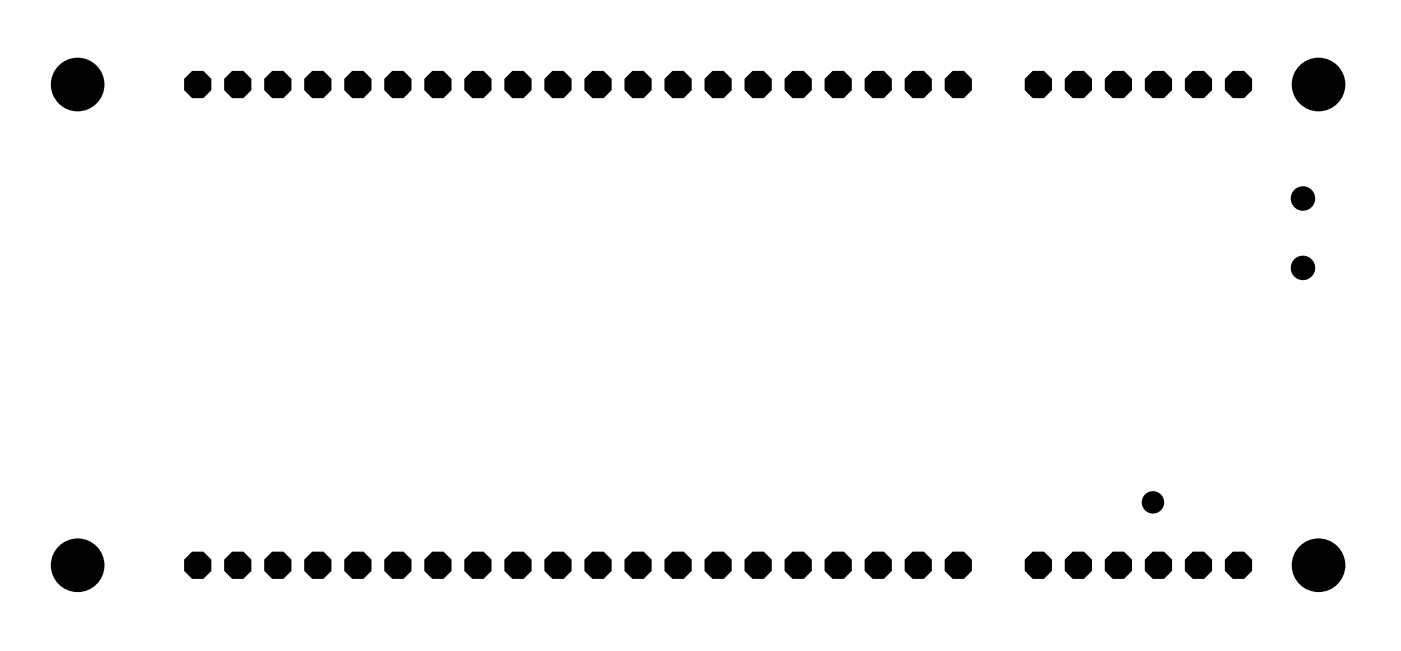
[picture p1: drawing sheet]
<svg xmlns="http://www.w3.org/2000/svg" width="89mm" height="41mm" viewBox="0 0 89 41" stroke-linecap="round" stroke-linejoin="round" font-family="sans-serif">
<g fill="#000">
<circle cx="4.9" cy="5.4" r="1.7"/>
<circle cx="12.5" cy="5.4" r=".93"/>
<circle cx="15.1" cy="5.4" r=".93"/>
<circle cx="17.6" cy="5.4" r=".93"/>
<circle cx="20.2" cy="5.4" r=".93"/>
<circle cx="22.7" cy="5.4" r=".93"/>
<circle cx="25.2" cy="5.4" r=".93"/>
<circle cx="27.8" cy="5.4" r=".93"/>
<circle cx="30.3" cy="5.4" r=".93"/>
<circle cx="32.9" cy="5.4" r=".93"/>
<circle cx="35.4" cy="5.4" r=".93"/>
<circle cx="37.9" cy="5.4" r=".93"/>
<circle cx="40.5" cy="5.4" r=".93"/>
<circle cx="43" cy="5.4" r=".93"/>
<circle cx="45.6" cy="5.4" r=".93"/>
<circle cx="48.1" cy="5.4" r=".93"/>
<circle cx="50.6" cy="5.4" r=".93"/>
<circle cx="53.2" cy="5.4" r=".93"/>
<circle cx="55.7" cy="5.4" r=".93"/>
<circle cx="58.3" cy="5.4" r=".93"/>
<circle cx="60.8" cy="5.4" r=".93"/>
<circle cx="65.9" cy="5.4" r=".93"/>
<circle cx="68.4" cy="5.4" r=".93"/>
<circle cx="71" cy="5.4" r=".93"/>
<circle cx="73.5" cy="5.4" r=".93"/>
<circle cx="76" cy="5.4" r=".93"/>
<circle cx="78.6" cy="5.4" r=".93"/>
<circle cx="82.7" cy="17" r=".78"/>
<circle cx="82.7" cy="12.6" r=".78"/>
<circle cx="83.7" cy="5.4" r="1.7"/>
<circle cx="4.9" cy="35.8" r="1.7"/>
<circle cx="12.5" cy="35.8" r=".93"/>
<circle cx="15.1" cy="35.8" r=".93"/>
<circle cx="17.6" cy="35.8" r=".93"/>
<circle cx="20.2" cy="35.8" r=".93"/>
<circle cx="22.7" cy="35.8" r=".93"/>
<circle cx="25.2" cy="35.8" r=".93"/>
<circle cx="27.8" cy="35.8" r=".93"/>
<circle cx="30.3" cy="35.8" r=".93"/>
<circle cx="32.9" cy="35.8" r=".93"/>
<circle cx="35.4" cy="35.8" r=".93"/>
<circle cx="37.9" cy="35.8" r=".93"/>
<circle cx="40.5" cy="35.8" r=".93"/>
<circle cx="43" cy="35.8" r=".93"/>
<circle cx="45.6" cy="35.8" r=".93"/>
<circle cx="48.1" cy="35.8" r=".93"/>
<circle cx="50.6" cy="35.8" r=".93"/>
<circle cx="53.2" cy="35.8" r=".93"/>
<circle cx="55.7" cy="35.8" r=".93"/>
<circle cx="58.3" cy="35.8" r=".93"/>
<circle cx="60.8" cy="35.8" r=".93"/>
<circle cx="65.9" cy="35.8" r=".93"/>
<circle cx="68.4" cy="35.8" r=".93"/>
<circle cx="71" cy="35.8" r=".93"/>
<circle cx="73.2" cy="31.9" r=".71"/>
<circle cx="73.5" cy="35.8" r=".93"/>
<circle cx="76" cy="35.8" r=".93"/>
<circle cx="78.6" cy="35.8" r=".93"/>
<circle cx="83.7" cy="35.8" r="1.7"/>
</g>
</svg>
